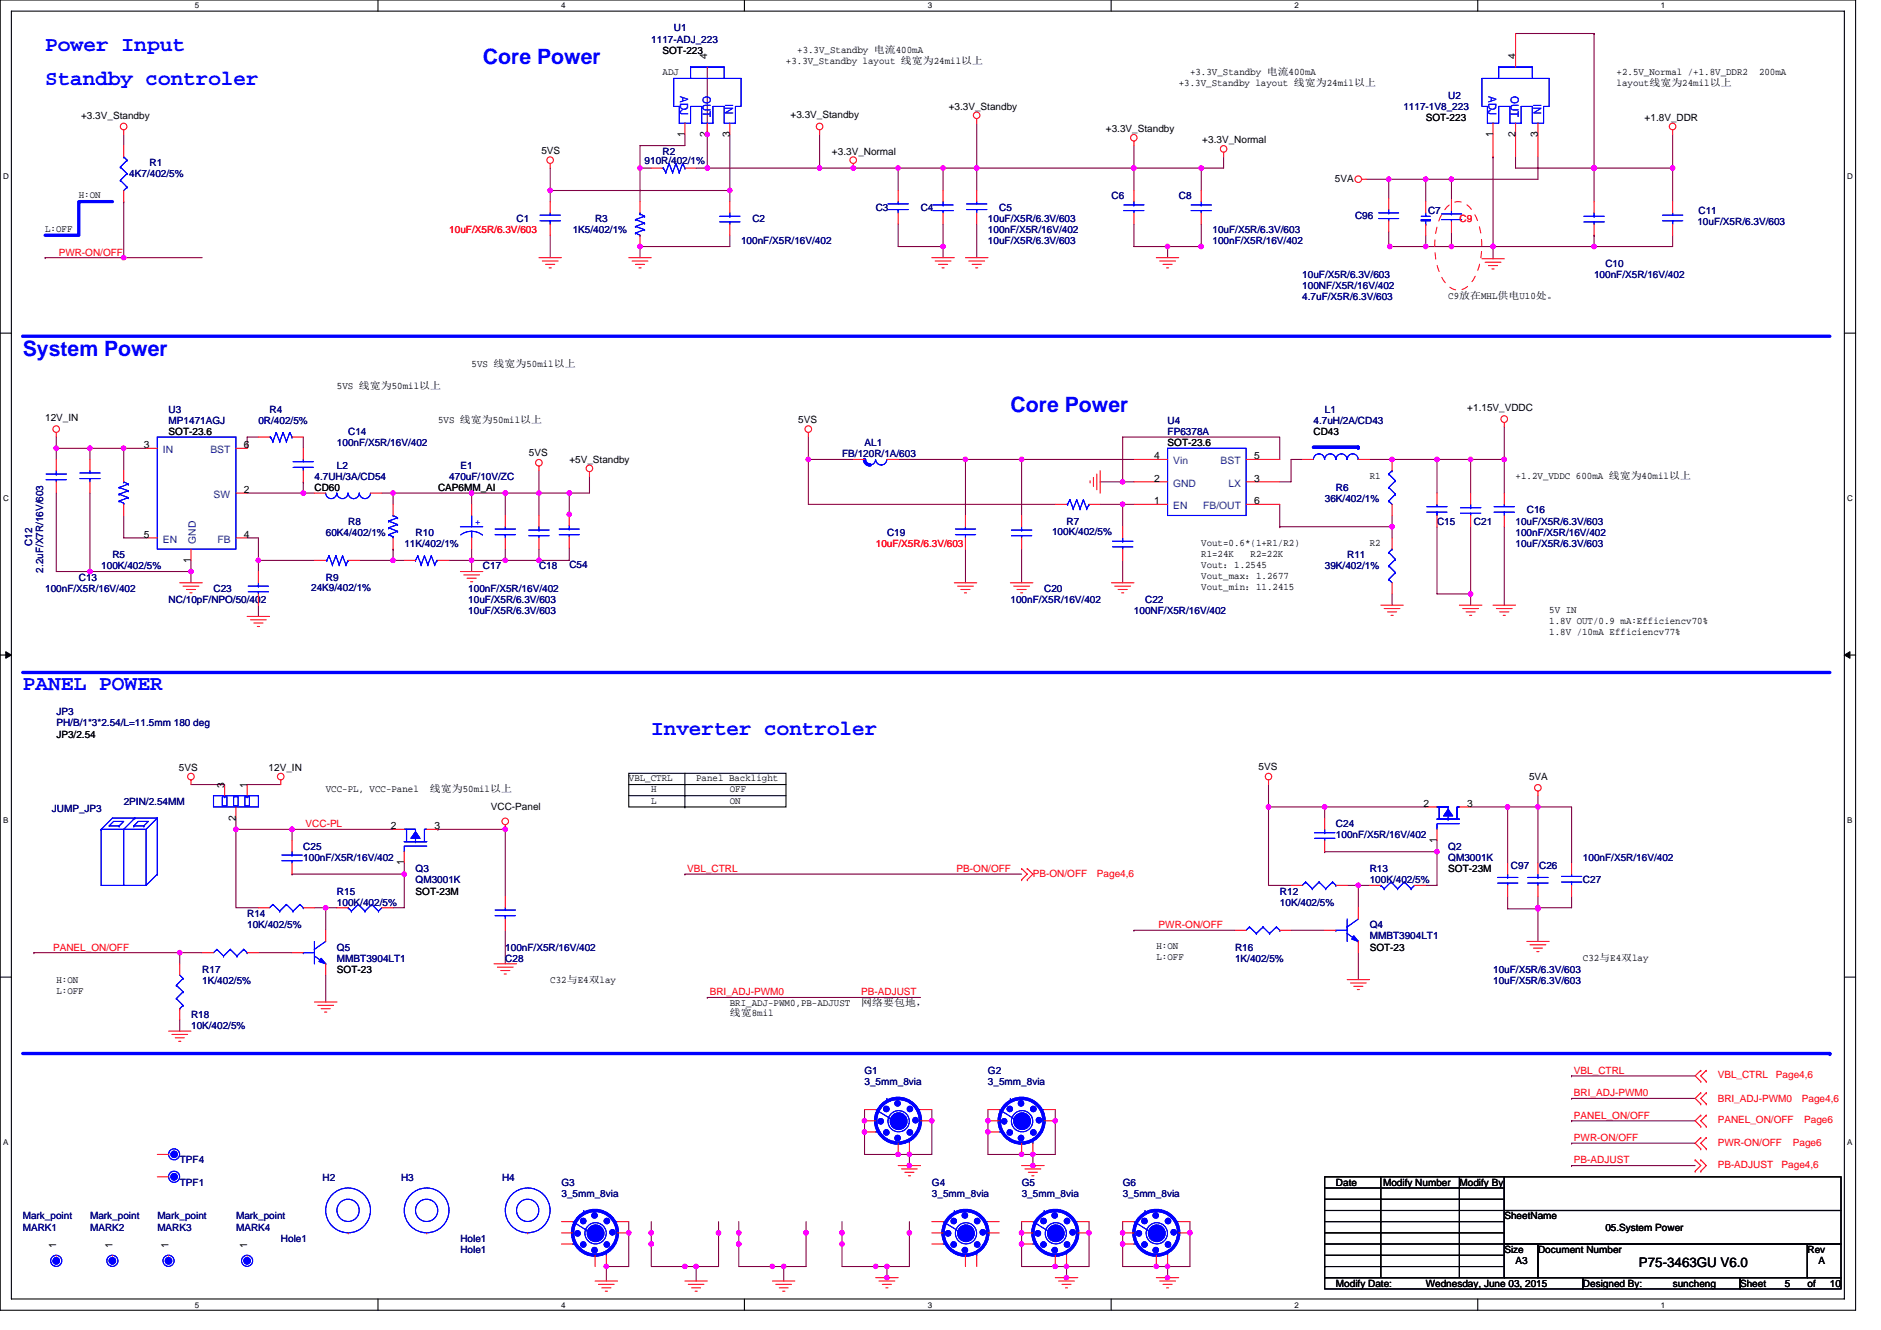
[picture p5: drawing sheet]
<svg xmlns="http://www.w3.org/2000/svg" width="297mm" height="210mm" viewBox="0 0 297 210" stroke-linecap="round" stroke-linejoin="round" font-family="sans-serif">
<defs><g id="words">
<g font-size="3.3" fill="#00f">
<text x="7.1" y="8.1">Power Input</text>
<text x="76.3" y="10.2">Core Power</text>
<text x="7.1" y="13.4">Standby controler</text>
<text x="3.6" y="56.2">System Power</text>
<text x="159.6" y="65">Core Power</text>
<text x="3.6" y="109">PANEL POWER</text>
<text x="102.8" y="116.1">Inverter controler</text>
</g>
<text font-size="2.1" x="258.8" y="200.1">P75-3463GU V6.0</text>
<g font-size="1.7" fill="#00f">
<text x="107.4" y="15.2" transform="rotate(90 107.4 15.2)">ADJ</text>
<text x="111" y="15.2" transform="rotate(90 111 15.2)">OUT</text>
<text x="114.5" y="16.4" transform="rotate(90 114.5 16.4)">IN</text>
<text x="235.1" y="15.2" transform="rotate(90 235.1 15.2)">ADJ</text>
<text x="238.6" y="15.2" transform="rotate(90 238.6 15.2)">OUT</text>
<text x="242.1" y="16.4" transform="rotate(90 242.1 16.4)">IN</text>
</g>
<g font-size="1.6" fill="#000080">
<text x="106.4" y="5">U1</text>
<text x="102.8" y="6.7">1117-ADJ_223</text>
<text x="221.6" y="17.3">1117-1V8_223</text>
<text x="228.7" y="15.6">U2</text>
<text x="20.4" y="28">4K7/402/5%</text>
<text x="23.6" y="26.2">R1</text>
<text x="101.8" y="25.8">910R/402/1%</text>
<text x="104.6" y="24.4">R2</text>
<text x="81.6" y="35">C1</text>
<text x="94" y="35">R3</text>
<text x="118.8" y="35">C2</text>
<text x="138.3" y="33.3">C3</text>
<text x="145.4" y="33.3">C4</text>
<text x="156" y="35">10uF/X5R/6.3V/603</text>
<text x="157.8" y="33.3">C5</text>
<text x="175.5" y="31.5">C6</text>
<text x="186.2" y="31.5">C8</text>
<text x="214" y="34.5">C96</text>
<text x="225.5" y="33.8">C7</text>
<text x="268.1" y="35.6">10uF/X5R/6.3V/603</text>
<text x="268.2" y="33.8">C11</text>
<text x="90.4" y="36.8">1K5/402/1%</text>
<text x="117" y="38.6">100nF/X5R/16V/402</text>
<text x="156" y="38.6">10uF/X5R/6.3V/603</text>
<text x="156" y="36.8">100nF/X5R/16V/402</text>
<text x="191.5" y="38.6">100nF/X5R/16V/402</text>
<text x="191.5" y="36.8">10uF/X5R/6.3V/603</text>
<text x="205.7" y="45.7">100NF/X5R/16V/402</text>
<text x="205.7" y="47.4">4.7uF/X5R/6.3V/603</text>
<text x="205.7" y="43.9">10uF/X5R/6.3V/603</text>
<text x="251.7" y="43.9">100nF/X5R/16V/402</text>
<text x="253.5" y="42.1">C10</text>
<text x="26.6" y="65.1">U3</text>
<text x="42.6" y="65.1">R4</text>
<text x="209.2" y="65.1">L1</text>
<text x="26.6" y="66.9">MP1471AGJ</text>
<text x="40.8" y="66.9">0R/402/5%</text>
<text x="53.2" y="70.4">100nF/X5R/16V/402</text>
<text x="55" y="68.7">C14</text>
<text x="136.5" y="70.4">AL1</text>
<text x="184.4" y="66.9">U4</text>
<text x="184.4" y="68.7">FP6378A</text>
<text x="207.4" y="66.9">4.7uH/2A/CD43</text>
<text x="49.7" y="75.7">4.7UH/3A/CD54</text>
<text x="53.2" y="74">L2</text>
<text x="70.9" y="75.7">470uF/10V/ZC</text>
<text x="72.7" y="74">E1</text>
<text x="133" y="72.2">FB/120R/1A/603</text>
<text x="211" y="77.5">R6</text>
<text x="55" y="82.8">R8</text>
<text x="168.4" y="82.8">R7</text>
<text x="209.2" y="79.3">36K/402/1%</text>
<text x="226.9" y="82.8">C15</text>
<text x="232.8" y="82.8">C21</text>
<text x="239.3" y="82.8">10uF/X5R/6.3V/603</text>
<text x="241.1" y="81">C16</text>
<text x="5.1" y="86.2" transform="rotate(-90 5.1 86.2)">C12</text>
<text x="16" y="89.9">100K/402/5%</text>
<text x="17.8" y="88.1">R5</text>
<text x="51.5" y="84.6">60K4/402/1%</text>
<text x="63.9" y="86.4">11K/402/1%</text>
<text x="65.6" y="84.6">R10</text>
<text x="76.3" y="89.9">C17</text>
<text x="85.1" y="89.9">C18</text>
<text x="89.9" y="89.7">C54</text>
<text x="140.1" y="84.6">C19</text>
<text x="166.1" y="84.4">100K/402/5%</text>
<text x="209.2" y="89.9">39K/402/1%</text>
<text x="212.7" y="88.1">R11</text>
<text x="239.3" y="86.4">10uF/X5R/6.3V/603</text>
<text x="239.3" y="84.6">100nF/X5R/16V/402</text>
<text x="6.8" y="90.4" transform="rotate(-90 6.8 90.4)">2.2uF/X7R/16V/603</text>
<text x="7.1" y="93.4">100nF/X5R/16V/402</text>
<text x="12.4" y="91.7">C13</text>
<text x="26.6" y="95.2">NC/10pF/NPO/50/402</text>
<text x="33.7" y="93.4">C23</text>
<text x="49.1" y="93.3">24K9/402/1%</text>
<text x="51.5" y="91.7">R9</text>
<text x="74" y="95.2">10uF/X5R/6.3V/603</text>
<text x="74" y="93.4">100nF/X5R/16V/402</text>
<text x="159.6" y="95.2">100nF/X5R/16V/402</text>
<text x="164.9" y="93.4">C20</text>
<text x="180.8" y="95.2">C22</text>
<text x="74" y="97">10uF/X5R/6.3V/603</text>
<text x="179.1" y="97">100NF/X5R/16V/402</text>
<text x="8.9" y="112.9">JP3</text>
<text x="8.9" y="114.7">PH/B/1*3*2.54/L=11.5mm 180 deg</text>
<text x="8.2" y="128.1">JUMP_JP3</text>
<text x="19.5" y="127.1">2PIN/2.54MM</text>
<text x="211" y="130.6">C24</text>
<text x="47.9" y="134.1">C25</text>
<text x="47.9" y="135.9">100nF/X5R/16V/402</text>
<text x="65.6" y="137.7">Q3</text>
<text x="211" y="132.4">100nF/X5R/16V/402</text>
<text x="216.3" y="137.7">R13</text>
<text x="228.7" y="134.1">Q2</text>
<text x="228.7" y="135.9">QM3001K</text>
<text x="238.6" y="137.2">C97</text>
<text x="243.1" y="137.2">C26</text>
<text x="250" y="135.9">100nF/X5R/16V/402</text>
<text x="53.2" y="141.2">R15</text>
<text x="53.2" y="143">100K/402/5%</text>
<text x="65.6" y="139.4">QM3001K</text>
<text x="202.1" y="141.2">R12</text>
<text x="202.1" y="143">10K/402/5%</text>
<text x="216.3" y="139.4">100K/402/5%</text>
<text x="250" y="139.4">C27</text>
<text x="39" y="144.8">R14</text>
<text x="39" y="146.5">10K/402/5%</text>
<text x="216.3" y="146.5">Q4</text>
<text x="216.3" y="148.3">MMBT3904LT1</text>
<text x="31.9" y="153.6">R17</text>
<text x="31.9" y="155.4">1K/402/5%</text>
<text x="53.2" y="150.1">Q5</text>
<text x="53.2" y="151.8">MMBT3904LT1</text>
<text x="79.8" y="151.8">C28</text>
<text x="79.8" y="150.1">100nF/X5R/16V/402</text>
<text x="195" y="150.1">R16</text>
<text x="195" y="151.8">1K/402/5%</text>
<text x="235.8" y="153.6">10uF/X5R/6.3V/603</text>
<text x="235.8" y="155.4">10uF/X5R/6.3V/603</text>
<text x="30.2" y="160.7">R18</text>
<text x="30.2" y="162.5">10K/402/5%</text>
<text x="136.5" y="169.5">G1</text>
<text x="136.5" y="171.3">3_5mm_8via</text>
<text x="156" y="169.5">G2</text>
<text x="156" y="171.3">3_5mm_8via</text>
<text x="28.4" y="183.7">TPF4</text>
<text x="28.4" y="187.2">TPF1</text>
<text x="50.9" y="186.5">H2</text>
<text x="63.3" y="186.5">H3</text>
<text x="79.3" y="186.5">H4</text>
<text x="88.7" y="187.2">G3</text>
<text x="88.7" y="189">3_5mm_8via</text>
<text x="147.2" y="187.2">G4</text>
<text x="147.2" y="189">3_5mm_8via</text>
<text x="161.4" y="187.2">G5</text>
<text x="161.4" y="189">3_5mm_8via</text>
<text x="177.3" y="187.2">G6</text>
<text x="177.3" y="189">3_5mm_8via</text>
<text x="3.6" y="194.3">MARK1</text>
<text x="3.6" y="192.5">Mark_point</text>
<text x="14.2" y="194.3">MARK2</text>
<text x="14.2" y="192.5">Mark_point</text>
<text x="24.8" y="194.3">MARK3</text>
<text x="24.8" y="192.5">Mark_point</text>
<text x="37.3" y="194.3">MARK4</text>
<text x="37.3" y="192.5">Mark_point</text>
<text x="44.4" y="196.1">Hole1</text>
<text x="72.7" y="196.1">Hole1</text>
<text x="72.7" y="197.8">Hole1</text>
</g>
<g font-size="1.6">
<text x="104.6" y="8.5">SOT-223</text>
<text x="104.6" y="11.9">ADJ</text>
<text x="111.7" y="9.4" transform="rotate(-90 111.7 9.4)">4</text>
<text x="124.1" y="10.1">+3.3V_Standby layout 线宽为24mil以上</text>
<text x="125.9" y="8.3">+3.3V_Standby 电流400mA</text>
<text x="187.9" y="11.9">+3.3V_Standby 电流400mA</text>
<text x="239.3" y="9.4" transform="rotate(-90 239.3 9.4)">4</text>
<text x="255.3" y="11.9">+2.5V_Normal /+1.8V_DDR2</text>
<text x="277.8" y="11.9">200mA</text>
<text x="149.8" y="17.3">+3.3V_Standby</text>
<text x="186.2" y="13.6">+3.3V_Standby layout 线宽为24mil以上</text>
<text x="255.3" y="13.5">layout线宽为24mil以上</text>
<text x="12.8" y="18.8">+3.3V_Standby</text>
<text x="108.2" y="21.6" transform="rotate(-90 108.2 21.6)">1</text>
<text x="111.7" y="21.6" transform="rotate(-90 111.7 21.6)">2</text>
<text x="115.2" y="21.6" transform="rotate(-90 115.2 21.6)">3</text>
<text x="124.8" y="18.6">+3.3V_Standby</text>
<text x="174.6" y="20.9">+3.3V_Standby</text>
<text x="189.9" y="22.6">+3.3V_Normal</text>
<text x="225.1" y="19.1">SOT-223</text>
<text x="235.8" y="21.6" transform="rotate(-90 235.8 21.6)">1</text>
<text x="239.3" y="21.6" transform="rotate(-90 239.3 21.6)">2</text>
<text x="242.9" y="21.6" transform="rotate(-90 242.9 21.6)">3</text>
<text x="259.7" y="19.1">+1.8V_DDR</text>
<text x="85.5" y="24.3">5VS</text>
<text x="131.4" y="24.4">+3.3V_Normal</text>
<text x="210.8" y="28.7">5VA</text>
<text x="12.4" y="31.3">H:ON</text>
<text x="7.1" y="36.6">L:OFF</text>
<text x="228.7" y="47.3">C9放在MHL供电U10处。</text>
<text x="74.5" y="57.9">5VS 线宽为50mil以上</text>
<text x="53.2" y="61.4">5VS 线宽为50mil以上</text>
<text x="231.7" y="65">+1.15V_VDDC</text>
<text x="7.1" y="66.5">12V_IN</text>
<text x="22.7" y="70.8">3</text>
<text x="26.6" y="68.7">SOT-23.6</text>
<text x="38.5" y="70.8">6</text>
<text x="69.2" y="66.7">5VS 线宽为50mil以上</text>
<text x="126.1" y="66.7">5VS</text>
<text x="184.4" y="70.4">SOT-23.6</text>
<text x="207.4" y="68.7">CD43</text>
<text x="38.5" y="77.9">2</text>
<text x="49.7" y="77.5">CD60</text>
<text x="69.2" y="77.5">CAP6MM_AI</text>
<text x="83.5" y="72">5VS</text>
<text x="89.9" y="73.1">+5V_Standby</text>
<text x="182.3" y="76.1">2</text>
<text x="182.3" y="72.5">4</text>
<text x="198" y="76.1">3</text>
<text x="198" y="72.5">5</text>
<text x="216.3" y="75.6">R1</text>
<text x="239.3" y="75.6">+1.2V_VDDC 600mA 线宽为40mil以上</text>
<text x="182.3" y="79.6">1</text>
<text x="198" y="79.6">6</text>
<text x="22.7" y="84.9">5</text>
<text x="30.2" y="88.9" transform="rotate(-90 30.2 88.9)">1</text>
<text x="38.5" y="84.9">4</text>
<text x="189.7" y="89.7">Vout：1.2545</text>
<text x="189.7" y="86.2">Vout=0.6*(1+R1/R2)</text>
<text x="189.7" y="87.9">R1=24K</text>
<text x="197.5" y="87.9">R2=22K</text>
<text x="216.3" y="86.2">R2</text>
<text x="189.7" y="91.4">Vout_max：1.2677</text>
<text x="189.7" y="93.1">Vout_min：11.2415</text>
<text x="244.7" y="96.8">5V IN</text>
<text x="244.7" y="98.5">1.8V OUT/0.9 mA:Efficiencv70%</text>
<text x="244.7" y="100.2">1.8V /10mA Efficiencv77%</text>
<text x="8.9" y="116.4">JP3/2.54</text>
<text x="28.2" y="121.8">5VS</text>
<text x="35.5" y="124.4" transform="rotate(-90 35.5 124.4)">3</text>
<text x="39" y="124.4" transform="rotate(-90 39 124.4)">1</text>
<text x="42.4" y="121.8">12V_IN</text>
<text x="51.5" y="125.1">VCC-PL, VCC-Panel</text>
<text x="67.9" y="125.1">线宽为50mil以上</text>
<text x="99.3" y="123.4">VBL_CTRL</text>
<text x="102.8" y="125.1">H</text>
<text x="109.9" y="123.4">Panel Backlight</text>
<text x="115.2" y="125.1">OFF</text>
<text x="198.7" y="121.6">5VS</text>
<text x="241.5" y="123.2">5VA</text>
<text x="37.2" y="129.6" transform="rotate(-90 37.2 129.6)">2</text>
<text x="61.7" y="130.9">2</text>
<text x="68.6" y="130.9">3</text>
<text x="77.5" y="128">VCC-Panel</text>
<text x="102.8" y="126.9">L</text>
<text x="115.2" y="126.9">ON</text>
<text x="224.8" y="127.4">2</text>
<text x="231.7" y="127.4">3</text>
<text x="63.8" y="136.6" transform="rotate(-90 63.8 136.6)">1</text>
<text x="226.9" y="133.1" transform="rotate(-90 226.9 133.1)">1</text>
<text x="228.7" y="137.7">SOT-23M</text>
<text x="65.6" y="141.2">SOT-23M</text>
<text x="182.6" y="149.9">H:ON</text>
<text x="8.9" y="155.2">H:ON</text>
<text x="53.2" y="153.6">SOT-23</text>
<text x="86.9" y="155.2">C32与E4双lay</text>
<text x="182.6" y="151.6">L:OFF</text>
<text x="216.3" y="150.1">SOT-23</text>
<text x="250" y="151.7">C32与E4双lay</text>
<text x="8.9" y="156.9">L:OFF</text>
<text x="115.2" y="160.4">线宽8mil</text>
<text x="115.2" y="158.7">BRI_ADJ-PWM0,PB-ADJUST</text>
<text x="136" y="158.7">网络要包地，</text>
<text x="211" y="187.2">Date</text>
<text x="218.4" y="187.2">Modify Number</text>
<text x="230.5" y="187.2">Modify By</text>
<text x="8.9" y="197" transform="rotate(-90 8.9 197)">1</text>
<text x="17.8" y="197" transform="rotate(-90 17.8 197)">1</text>
<text x="26.6" y="197" transform="rotate(-90 26.6 197)">1</text>
<text x="39" y="197" transform="rotate(-90 39 197)">1</text>
<text x="237.6" y="197.8">Size</text>
<text x="237.6" y="192.5">SheetName</text>
<text x="242.9" y="197.8">Document Number</text>
<text x="253.5" y="194.3">05.System Power</text>
<text x="285.4" y="197.8">Rev</text>
<text x="211" y="203.2">Modify Date:</text>
<text x="225.1" y="203.2">Wednesday, June 03, 2015</text>
<text x="239.3" y="199.6">A3</text>
<text x="250" y="203.2">Designed By:</text>
<text x="264.2" y="203.2">suncheng</text>
<text x="274.8" y="203.2">Sheet</text>
<text x="281.9" y="203.2">5</text>
<text x="285.4" y="203.2">of</text>
<text x="287.2" y="199.6">A</text>
<text x="289" y="203.2">10</text>
</g>
<g font-size="1.6" fill="#f00">
<text x="230.5" y="35">C9</text>
<text x="9.3" y="40.3">PWR-ON/OFF</text>
<text x="70.9" y="36.8">10uF/X5R/6.3V/603</text>
<text x="138.3" y="86.4">10uF/X5R/6.3V/603</text>
<text x="48.3" y="130.6">VCC-PL</text>
<text x="108.5" y="137.7">VBL_CTRL</text>
<text x="151.1" y="137.7">PB-ON/OFF</text>
<text x="163.1" y="138.4">PB-ON/OFF</text>
<text x="173.2" y="138.4">Page4,6</text>
<text x="183" y="146.5">PWR-ON/OFF</text>
<text x="8.4" y="150.1">PANEL_ON/OFF</text>
<text x="112.1" y="157.1">BRI_ADJ-PWM0</text>
<text x="136" y="157.1">PB-ADJUST</text>
<text x="248.6" y="169.5">VBL_CTRL</text>
<text x="248.6" y="173.1">BRI_ADJ-PWM0</text>
<text x="271.2" y="170.2">VBL_CTRL</text>
<text x="271.2" y="173.9">BRI_ADJ-PWM0</text>
<text x="280.5" y="170.2">Page4,6</text>
<text x="284.5" y="173.9">Page4,6</text>
<text x="248.6" y="176.6">PANEL_ON/OFF</text>
<text x="271.2" y="177.3">PANEL_ON/OFF</text>
<text x="284.9" y="177.3">Page6</text>
<text x="248.6" y="180.1">PWR-ON/OFF</text>
<text x="248.6" y="183.7">PB-ADJUST</text>
<text x="271.2" y="180.9">PWR-ON/OFF</text>
<text x="271.2" y="184.4">PB-ADJUST</text>
<text x="281.3" y="184.4">Page4,6</text>
<text x="283.1" y="180.9">Page6</text>
</g>
<g font-size="1.6" fill="#004080">
<text x="25.7" y="71.5">IN</text>
<text x="33.2" y="71.5">BST</text>
<text x="185.3" y="76.8">GND</text>
<text x="185.3" y="73.3">Vin</text>
<text x="192.8" y="73.3">BST</text>
<text x="194" y="76.8">LX</text>
<text x="33.7" y="78.6">SW</text>
<text x="185.3" y="80.3">EN</text>
<text x="190" y="80.3">FB/OUT</text>
<text x="25.7" y="85.7">EN</text>
<text x="30.9" y="85.8" transform="rotate(-90 30.9 85.8)">GND</text>
<text x="34.3" y="85.7">FB</text>
</g>
<text font-size="1.6" fill="#00f" x="75" y="82.8">+</text>
<g font-size="1.3">
<text x="30.8" y="1.3">5</text>
<text x="88.6" y="1.3">4</text>
<text x="146.5" y="1.3">3</text>
<text x="204.4" y="1.3">2</text>
<text x="262.3" y="1.3">1</text>
<text x=".5" y="28.3">D</text>
<text x="291.7" y="28.3">D</text>
<text x=".5" y="79.2">C</text>
<text x="291.7" y="79.2">C</text>
<text x=".5" y="130">B</text>
<text x="291.7" y="130">B</text>
<text x=".5" y="180.8">A</text>
<text x="291.7" y="180.8">A</text>
<text x="30.8" y="206.4">5</text>
<text x="88.6" y="206.4">4</text>
<text x="146.5" y="206.4">3</text>
<text x="204.4" y="206.4">2</text>
<text x="262.3" y="206.4">1</text>
</g>
</g></defs>
<path d="M0 0h293v206.9h-293zM1.8 1.8h289.5v203.3h-289.5z" fill="none" stroke="#000" stroke-width=".17"/>
<g fill="#fff">
<path d="M30.8 .2h.7v1.4h-.7z"/>
<path d="M30.8 205.3h.7v1.4h-.7z"/>
</g>
<path d="M59.7 0v1.8M59.7 205.1v1.8" fill="none" stroke="#000" stroke-width=".17"/>
<g fill="#fff">
<path d="M88.6 .2h.7v1.4h-.7z"/>
<path d="M88.6 205.3h.7v1.4h-.7z"/>
</g>
<path d="M117.6 0v1.8M117.6 205.1v1.8" fill="none" stroke="#000" stroke-width=".17"/>
<g fill="#fff">
<path d="M146.5 .2h.7v1.4h-.7z"/>
<path d="M146.5 205.3h.7v1.4h-.7z"/>
</g>
<path d="M175.5 0v1.8M175.5 205.1v1.8" fill="none" stroke="#000" stroke-width=".17"/>
<g fill="#fff">
<path d="M204.4 .2h.7v1.4h-.7z"/>
<path d="M204.4 205.3h.7v1.4h-.7z"/>
</g>
<path d="M233.4 0v1.8M233.4 205.1v1.8" fill="none" stroke="#000" stroke-width=".17"/>
<g fill="#fff">
<path d="M262.3 .2h.7v1.4h-.7z"/>
<path d="M262.3 205.3h.7v1.4h-.7z"/>
<path d="M.5 27.2h.9v1.4h-.9z"/>
<path d="M291.7 27.2h.9v1.4h-.9z"/>
<path d="M.5 78h.9v1.4h-.9z"/>
<path d="M291.7 78h.9v1.4h-.9z"/>
</g>
<path d="M0 52.6h1.8M291.3 52.6h1.7" fill="none" stroke="#000" stroke-width=".17"/>
<g fill="#fff">
<path d="M.5 128.8h.8v1.5h-.8z"/>
<path d="M291.7 128.8h.9v1.5h-.9z"/>
</g>
<path d="M0 103.4h1.8M291.3 103.4h1.7" fill="none" stroke="#000" stroke-width=".17"/>
<path d="M.9 102.9l.9 .5-.9 .5zM291.3 103.4l.8-.5v1z" fill="#000" stroke="#000" stroke-width=".16"/>
<g fill="#fff">
<path d="M.5 179.7h.8v1.4h-.8z"/>
<path d="M291.7 179.7h.9v1.4h-.9z"/>
</g>
<g fill="none" stroke="#000" stroke-width=".17">
<path d="M99.3 122.1h24.8v5.3h-24.8zM99.3 123.9h24.8M99.3 125.6h24.8M108.2 127.4h.1M108.2 122.1v5.3M0 154.3h1.8M291.3 154.3h1.7M209.2 185.8h28.3v15.9h-28.3zM209.2 187.6h28.3M209.2 189.3h28.3M209.2 191.1h28.3M209.2 192.9h28.3"/>
<path d="M209.2 194.6h28.3M209.2 196.4h28.3M209.2 198.2h28.3M209.2 200h.1M209.2 200h28.3M218.1 185.8v15.9M230.5 185.8v15.9M237.6 185.8h53.1v5.3h-53.1zM237.6 191.1h53.1v5.3h-53.1zM237.6 196.4h5.3v5.3h-5.3zM242.9 196.4h42.5v5.3h-42.5zM285.4 196.4h5.3v5.3h-5.3z"/>
<path d="M209.2 201.7h40.8v1.8h-40.8zM250 201.7h24.8v1.8h-24.8zM274.8 201.7h15.9v1.8h-15.9z"/>
</g>
<g fill="none" stroke="#800040" stroke-width=".17">
<path d="M111.7 10.6v10.6M154.2 19.5v7M239.3 5.3h12.4M251.7 5.3h.1M251.7 5.3v21.2M19.5 21.2v1.8M19.5 31.8h.1M19.5 31.8v8.9M86.9 30.1h.1M86.9 26.5v3.6M86.9 37.1v3.6M86.9 30.1v1.7"/>
<path d="M86.9 30.1h28.3M101.1 38.9v1.8M101.1 38.9h.1M101.1 26.5h.1M101.1 26.5h1.7M101.1 26.5v5.3M108.2 21.2v1.8h-7.1v3.5M109.9 26.5h1.8M111.7 26.5h.1M111.7 21.2h.1M111.7 26.5h30.1M111.7 21.2v5.3"/>
<path d="M115.2 30.1h.1M115.2 37.1v1.8h-14.1M115.2 21.2v8.9M115.2 30.1v1.7M129.4 21.2v5.3M129.4 26.5h.1M141.8 26.5v3.6M141.8 35.4v3.5h7.1M141.8 26.5h.1M141.8 26.5h12.4M148.9 38.9h.1M148.9 35.4v3.5"/>
<path d="M148.9 26.5v3.6M148.9 26.5h.1M148.9 38.9v1.8M154.2 26.5h.1M154.2 35.4v5.3M154.2 26.5v3.6M179.1 26.5h.1M179.1 35.4v3.5h5.3M179.1 23v3.5h-24.9M179.1 26.5v3.6M184.4 38.9v1.8M184.4 38.9h.1"/>
<path d="M189.7 26.5v3.6M189.7 35.4v3.5h-5.3M189.7 26.5h.1M193.2 24.8v1.7h-14.1M215.7 28.3h3.6v3M219.3 28.3h5.8v3.5M219.3 28.3h.1M219.3 36.6v2.3h.2M219.5 38.9h.1M219.5 38.9h16.3M225.1 37.1v1.8M225.1 28.3h4.1v3.2"/>
<path d="M225.1 28.3h.1M225.1 38.9h.1M229.2 28.3h.1M229.2 36.8v2.1M229.2 38.9h.1M235.8 38.9h.1M235.8 24.8h.1M235.8 38.9h15.9M235.8 24.8v16.1M239.3 24.8v1.7h12.4M242.9 24.8v3.5h-13.7M251.7 37.1v1.8h12.4v-1.8"/>
<path d="M251.7 37.1h.1M251.7 26.5v5.3M251.7 26.5h.1M251.7 26.5h12.4M264.1 21.2v5.3M264.1 26.5h.1M264.1 26.5v5.3M7.1 40.7h.1M7.1 40.7h12.4M19.5 40.7h12.4M8.9 70.8v1.7M8.9 77.9v12.3h5.3"/>
<path d="M8.9 70.8h.1M8.9 69v1.8M8.9 70.8h5.3M14.2 70.8h5.3M14.2 70.8h.1M14.2 77.9v12.3M14.2 70.8v1.7M19.5 70.8h3.6M19.5 70.8h.1M19.5 70.8v3.5M39 77.9h8.9M40.8 69h-1.8v1.8"/>
<path d="M47.9 76.1h.1M47.9 77.9h1.8M47.9 69v1.8M47.9 76.1v1.8M60.3 77.9h1.8M62.1 77.9v1.7M62.1 77.9h12.4v1.7M62.1 77.9h.1M74.5 77.9h5.3M79.8 77.9h5.3M79.8 77.9h.1M79.8 77.9v3.5"/>
<path d="M85.1 74.3v3.6M85.1 77.9h.1M85.1 77.9h4.8M85.1 77.9v3.5M89.9 77.9h.1M89.9 77.9v3.5M93.1 75.2v2.7h-3.2M93.1 75.2h.1M127.7 72.5v7.1h38.9M127.7 69v3.5h7M127.7 72.5h.1M141.8 72.5h10.7"/>
<path d="M152.5 72.5h8.8v8.9M152.5 72.5h.1M152.5 72.5v8.9M161.3 72.5h.1M161.3 72.5h17.8M173.7 79.6h3.6M173.7 76.1h3.6M177.3 79.6h.1M177.3 76.1h.1M177.3 79.6h1.8M177.3 79.6v3.6M177.3 76.1h1.8"/>
<path d="M202.1 79.6v3.6M202.1 72.5v-3.5h-24.8v7.1M205.7 72.5h-1.8v3.6h-1.8M216.3 72.5h3.5M219.8 72.5h7.1v5.4M219.8 72.5h.1M226.9 72.5h5.3v5.4M226.9 72.5h.1M232.2 72.5h5.3M237.5 72.5h.1M237.5 67.4v5.1M237.5 72.5v5.4"/>
<path d="M14.2 90.2h.1M14.2 90.2h16M19.5 81.4v3.5h3.6M30.2 90.2v1.8M30.2 88.5v1.7M39 84.9h1.8v3.6M40.8 95.5v1.8M40.8 88.5v1.7M40.8 88.5h.1M40.8 88.5h8.9M56.7 88.5h5.4M62.1 86.7h.1"/>
<path d="M62.1 88.5h1.7M62.1 86.7v1.8M70.9 88.5h3.6M74.5 88.5h.1M74.5 88.5v1.7M74.5 86.7v1.8M74.5 88.5h5.3M79.8 88.5h5.3M79.8 86.7v1.8M85.1 86.7v1.8M85.1 88.5h.1M89.9 81.2h.1"/>
<path d="M89.9 86.5v2h-4.8M152.5 86.7v5.3M161.3 86.7v5.3M177.3 88.5v3.5M202.1 83.2h.1M202.1 83.2h17.7M219.8 81.4v1.8M219.8 83.2v1.7M219.8 93.8v1.7M226.9 83.2v10.6h5.3M232.2 93.8h.1M232.2 83.2v10.6"/>
<path d="M232.2 93.8v1.7M237.5 83.2v12.3M30.2 123.9h5.3M37.3 130.9h8.8v1.8M37.3 130.9h.1M37.3 130.9v12.4h3.5M37.3 129.2v1.7M39 123.9h5.3M46.1 138h.1M46.1 130.9h.1M46.1 138h17.7M46.1 130.9h16"/>
<path d="M63.8 136.2v1.8M63.8 138v5.3h-1.7M69.1 130.9h10.7v10.7M69.1 130.9h.1M108.2 138h.1M108.2 138h53.1M200.3 123.9v3.5M200.3 127.4v12.4h3.6M200.3 127.4h8.9v1.8M200.3 127.4h.1M209.2 134.5h.1M209.2 127.4h15.9"/>
<path d="M209.2 134.5h17.7M212.7 139.8h1.8M214.5 139.8h1.8M214.5 139.8h.1M214.5 139.8v3.5M226.9 134.5v5.3h-1.8M226.9 132.7v1.8M232.2 127.4h5.9M238.1 127.4h4.8M238.1 127.4h.1M238.1 127.4v8.8M242.9 127.4h.1"/>
<path d="M242.9 127.4h5.3v8.8M242.9 125.6v1.8M242.9 127.4v8.8M5.4 150.4h23v1.8M5.4 150.4h.1M28.4 150.4h.1M28.4 150.4h3.5M40.8 150.4h5.3M49.7 143.3h1.7M51.4 153.9v4.3M51.4 143.3h1.8M51.4 143.3h.1"/>
<path d="M51.4 143.3v3.6M79.8 146.9v5.3M111.7 157.5h.1M111.7 157.5h33.7M179.1 146.9h.1M179.1 146.9h15.9M203.9 146.9h5.3M214.5 150.4v4.3M238.1 141.6v1.9h4.8M242.9 143.5h.1M242.9 141.6v1.7M242.9 143.3h.1"/>
<path d="M242.9 143.3v5.3M248.2 141.6v1.7h-5.3M28.4 161v1.8M136.5 177h.1M136.5 178.7h.1M136.5 177v5.3h5.3M136.5 175.2v1.8M147.1 175.2v1.8M147.1 177h.1M147.1 177v5.3h-5.3M156 177h.1M156 178.7h.1"/>
<path d="M156 177v5.3h5.3M156 175.2v1.8M166.6 175.2v1.8M166.6 177h.1M166.6 177v5.3h-5.3M248.2 169.9h.1M248.2 173.4h.1M248.2 177h.1M248.2 169.9h19.5M248.2 173.4h19.5M248.2 177h19.5M95.8 200v2.2"/>
<path d="M95.8 200h.1M99.3 192.9v1.7M99.3 194.6h.1M99.3 194.6v5.4h-3.5M102.8 192.9v1.7M102.8 196.4v3.6h5.4M102.8 196.4h.1M102.8 194.6h.1M102.8 194.6v1.8M108.2 200h.1M109.9 200v2.2M109.9 200h.1"/>
<path d="M113.5 192.9v1.7M113.5 194.6h.1M113.5 194.6v5.4h-5.3M116.7 196.4h.1M116.7 194.6h.1M116.7 192.9v1.7M116.7 194.6v5.4h5.3M122 200h.1M123.8 200v2.2M123.8 200h.1M127.3 192.9v1.7M127.3 194.6h.1"/>
<path d="M127.3 194.6v5.4h-5.3M133 194.6h.1M133 196.4h.1M133 194.6v5.4h5.3M133 192.9v1.7M138.3 200h.1M140.1 200v1.7M140.1 200h.1M141.8 182.3h.1M143.6 184h.1M143.6 182.3h.1M143.6 182.3v1.7"/>
<path d="M143.6 192.9v1.7M143.6 194.6h.1M143.6 194.6v5.4h-5.3M143.6 184v.2M161.3 194.6h.1M161.3 196.4h.1M161.3 194.6v5.4h5.3M161.3 192.9v1.7M161.3 182.3h.1M163.1 182.3v1.7M163.1 184h.1M163.1 182.3h.1"/>
<path d="M163.1 184v.2M166.6 200h.1M168.4 200v1.7M168.4 200h.1M172 192.9v1.7M172 194.6h.1M172 194.6v5.4h-5.4M177.3 194.6h.1M177.3 196.4h.1M177.3 194.6v5.4h5.3M177.3 192.9v1.7M182.6 200h.1"/>
<path d="M184.4 200v1.7M184.4 200h.1M187.9 192.9v1.7M187.9 194.6h.1M187.9 194.6v5.4h-5.3M248.2 180.5h.1M248.2 184h.1M248.2 180.5h19.5M248.2 184h19.5M140.1 201.7h.1M140.1 201.7v.2M168.4 201.7h.1"/>
<path d="M168.4 201.7v.2M184.4 201.7h.1M184.4 201.7v.2"/>
</g>
<g fill="#f0f" stroke="#f0f" stroke-width=".17">
<circle cx="264.1" cy="26.5" r=".35"/>
<circle cx="251.7" cy="38.9" r=".35"/>
<circle cx="235.8" cy="38.9" r=".35"/>
<circle cx="251.7" cy="26.5" r=".35"/>
<circle cx="46.1" cy="130.9" r=".35"/>
<circle cx="37.2" cy="130.9" r=".35"/>
<circle cx="63.8" cy="138" r=".34"/>
<circle cx="28.4" cy="150.4" r=".35"/>
<circle cx="51.4" cy="143.3" r=".35"/>
<circle cx="19.5" cy="40.7" r=".35"/>
<circle cx="113.5" cy="194.6" r=".35"/>
<circle cx="108.2" cy="199.9" r=".35"/>
<circle cx="102.8" cy="196.4" r=".35"/>
<circle cx="109.9" cy="199.9" r=".35"/>
<circle cx="102.8" cy="194.6" r=".35"/>
<circle cx="229.2" cy="28.3" r=".35"/>
<circle cx="99.3" cy="194.6" r=".35"/>
<circle cx="95.7" cy="199.9" r=".35"/>
<circle cx="177.3" cy="79.6" r=".35"/>
<circle cx="152.5" cy="72.5" r=".35"/>
<circle cx="237.5" cy="72.5" r=".35"/>
<circle cx="232.2" cy="93.8" r=".35"/>
<circle cx="177.3" cy="76.1" r=".35"/>
<circle cx="219.8" cy="83.2" r=".35"/>
<circle cx="161.3" cy="72.5" r=".35"/>
<circle cx="219.3" cy="28.3" r=".35"/>
<circle cx="179" cy="26.5" r=".34"/>
<circle cx="79.8" cy="130.9" r=".35"/>
<circle cx="232.2" cy="72.5" r=".35"/>
<circle cx="226.9" cy="72.5" r=".35"/>
<circle cx="219.8" cy="72.5" r=".35"/>
<circle cx="225.1" cy="28.3" r=".35"/>
<circle cx="229.2" cy="38.9" r=".35"/>
<circle cx="225.1" cy="38.9" r=".35"/>
<circle cx="143.6" cy="184" r=".35"/>
<circle cx="136.5" cy="176.9" r=".35"/>
<circle cx="143.6" cy="182.2" r=".35"/>
<circle cx="136.5" cy="178.7" r=".35"/>
<circle cx="141.8" cy="182.2" r=".35"/>
<circle cx="147.1" cy="176.9" r=".35"/>
<circle cx="116.7" cy="196.4" r=".35"/>
<circle cx="123.8" cy="199.9" r=".35"/>
<circle cx="116.7" cy="194.6" r=".35"/>
<circle cx="127.3" cy="194.6" r=".35"/>
<circle cx="122" cy="199.9" r=".35"/>
<circle cx="85.1" cy="77.8" r=".35"/>
<circle cx="47.9" cy="77.8" r=".35"/>
<circle cx="62.1" cy="88.5" r=".34"/>
<circle cx="40.8" cy="88.5" r=".35"/>
<circle cx="74.5" cy="77.8" r=".35"/>
<circle cx="62.1" cy="77.8" r=".35"/>
<circle cx="79.8" cy="77.8" r=".35"/>
<circle cx="19.5" cy="70.8" r=".35"/>
<circle cx="79.8" cy="88.5" r=".35"/>
<circle cx="74.5" cy="88.5" r=".35"/>
<circle cx="14.2" cy="70.8" r=".34"/>
<circle cx="8.9" cy="70.8" r=".35"/>
<circle cx="30.2" cy="90.2" r=".35"/>
<circle cx="14.2" cy="90.2" r=".34"/>
<circle cx="154.2" cy="26.5" r=".35"/>
<circle cx="148.9" cy="38.9" r=".35"/>
<circle cx="148.9" cy="26.5" r=".35"/>
<circle cx="226.9" cy="134.5" r=".35"/>
<circle cx="242.9" cy="127.4" r=".35"/>
<circle cx="242.9" cy="143.5" r=".34"/>
<circle cx="214.5" cy="139.8" r=".35"/>
<circle cx="209.2" cy="127.4" r=".35"/>
<circle cx="200.3" cy="127.4" r=".35"/>
<circle cx="140" cy="201.7" r=".35"/>
<circle cx="133" cy="194.6" r=".35"/>
<circle cx="140.1" cy="199.9" r=".34"/>
<circle cx="133" cy="196.4" r=".35"/>
<circle cx="138.3" cy="199.9" r=".34"/>
<circle cx="143.6" cy="194.6" r=".35"/>
<circle cx="168.4" cy="201.7" r=".35"/>
<circle cx="161.3" cy="194.6" r=".35"/>
<circle cx="168.4" cy="199.9" r=".34"/>
<circle cx="161.3" cy="196.4" r=".35"/>
<circle cx="166.6" cy="199.9" r=".34"/>
<circle cx="172" cy="194.6" r=".35"/>
<circle cx="184.4" cy="201.7" r=".35"/>
<circle cx="177.3" cy="194.6" r=".35"/>
<circle cx="184.4" cy="199.9" r=".35"/>
<circle cx="177.3" cy="196.4" r=".35"/>
<circle cx="182.6" cy="199.9" r=".34"/>
<circle cx="187.9" cy="194.6" r=".35"/>
<circle cx="163.1" cy="184" r=".35"/>
<circle cx="156" cy="176.9" r=".35"/>
<circle cx="163.1" cy="182.2" r=".35"/>
<circle cx="156" cy="178.7" r=".35"/>
<circle cx="161.3" cy="182.2" r=".34"/>
<circle cx="166.6" cy="176.9" r=".35"/>
<circle cx="129.4" cy="26.5" r=".35"/>
<circle cx="111.7" cy="26.5" r=".35"/>
<circle cx="101.1" cy="38.9" r=".35"/>
<circle cx="86.9" cy="30.1" r=".35"/>
<circle cx="101.1" cy="26.5" r=".35"/>
<circle cx="111.7" cy="21.2" r=".35"/>
<circle cx="115.2" cy="30.1" r=".35"/>
<circle cx="134.7" cy="26.5" r=".35"/>
<circle cx="141.8" cy="26.5" r=".35"/>
<circle cx="127.6" cy="72.5" r=".35"/>
<circle cx="189.7" cy="38.9" r=".35"/>
<circle cx="184.4" cy="38.9" r=".35"/>
<circle cx="189.7" cy="26.5" r=".35"/>
<circle cx="89.9" cy="81.2" r=".34"/>
<circle cx="89.9" cy="77.8" r=".35"/>
<circle cx="85.1" cy="88.5" r=".35"/>
<circle cx="219.5" cy="38.9" r=".35"/>
<circle cx="238.1" cy="127.4" r=".35"/>
<circle cx="242.9" cy="143.3" r=".35"/>
</g>
<g fill="none" stroke="#f00" stroke-width=".17">
<path d="M108.2 19.5v1.7M111.7 10.6h.1M111.7 19.5v1.7M115.2 19.5v1.7M154.2 18.7v.8M235.8 19.5v5.3M239.3 5.3v5.3M239.3 19.5v5.3M242.9 19.5v5.3M19.5 20.5v.7M19.5 23v1.8M19.5 30.1v1.7"/>
<path d="M86.9 25.8v.7M86.9 31.8v1.8M86.9 35.4v1.7M101.1 31.8v1.8M101.1 37.1v1.8M102.8 26.5h1.8M108.2 26.5h1.7M115.2 31.8v1.8M115.2 35.4v1.7M129.4 20.5v.7M134.7 25.8v.7M141.8 30.1v1.7"/>
<path d="M141.8 33.6v1.8M148.9 30.1v1.7M148.9 33.6v1.8M154.2 30.1v1.7M154.2 33.6v1.8M179.1 22.3v.7M179.1 30.1v1.7M179.1 33.6v1.8M189.7 30.1v1.7M189.7 33.6v1.8M193.2 24v.8M215 28.3h.7"/>
<path d="M219.3 31.3v1.8M219.3 34.9v1.7M225.1 31.8v1.8M225.1 35.4v1.7M229.2 31.5v1.8M229.2 35v1.8M251.7 31.8v1.8M251.7 35.4v1.7M264.1 20.5v.7M264.1 31.8v1.8M264.1 35.4v1.7M85.1 40.7h3.6"/>
<path d="M85.6 41.2h2.5M86.2 41.7h1.4M86.7 42.3h.4M99.3 40.7h3.5M99.8 41.2h2.5M100.3 41.7h1.5M100.9 42.3h.3M147.1 40.7h3.6M147.7 41.2h2.5M148.2 41.7h1.4M148.8 42.3h.3M152.5 40.7h3.5"/>
<path d="M153 41.2h2.5M153.5 41.7h1.5M154.1 42.3h.3M182.6 40.7h3.5M183.1 41.2h2.5M183.7 41.7h1.4M184.2 42.3h.3M234 40.9h3.5M234.5 41.4h2.5M235.1 41.9h1.4M235.6 42.5h.3M8.9 68.3v.7"/>
<path d="M8.9 72.5v1.8M8.9 76.1v1.8M14.2 72.5v1.8M14.2 76.1v1.8M19.5 74.3v1.8M19.5 79.6v1.8M23.1 70.8h1.7M37.3 77.9h1.7M37.3 70.8h1.7M40.8 69h1.8M46.1 69h1.8M47.9 70.8v1.7"/>
<path d="M47.9 74.3v1.8M49.7 77.9h1.7M58.5 77.9h1.8M62.1 79.6v1.8M74.5 79.6v1.8M85.1 73.6v.7M93.1 74.5v.7M127.7 68.3v.7M134.7 72.5h1.8M140.1 72.5h1.7M166.6 79.6h1.8M172 79.6h1.7"/>
<path d="M172.1 75.9v.3M172.7 75.4v1.4M173.2 74.8v2.5M173.7 74.3v3.6M179.1 79.6h5.3M179.1 76.1h5.3M179.1 72.5h5.3M196.8 79.6h5.3M196.8 76.1h5.3M196.8 72.5h5.3M205.7 72.5h1.7M214.5 72.5h1.8"/>
<path d="M219.8 72.5v1.8M219.8 79.6v1.8M226.9 77.9v1.7M232.2 77.9v1.7M237.5 66.7v.7M237.5 77.9v1.7M23.1 84.9h1.7M28.4 92h3.5M28.9 92.5h2.5M29.4 93.1h1.5M30 93.6h.3M30.2 86.7v1.8"/>
<path d="M37.3 84.9h1.7M39 97.3h3.6M39.6 97.9h2.4M40.1 98.4h1.4M40.6 98.9h.4M40.8 90.2v1.8M40.8 93.8v1.7M49.7 88.5h1.7M55 88.5h1.7M62.1 84.9v1.8M63.8 88.5h1.8M69.1 88.5h1.8"/>
<path d="M72.7 90.2h3.5M73.2 90.8h2.5M73.8 91.3h1.4M74.3 91.8h.4M74.5 84.9v1.8M79.8 81.4v1.8M79.8 84.9v1.8M85.1 81.4v1.8M85.1 84.9v1.8M89.9 81.2v1.8M89.9 84.8v1.7M150.7 92h3.5"/>
<path d="M151.2 92.5h2.5M151.7 93.1h1.5M152.3 93.6h.3M152.5 81.4v1.8M152.5 84.9v1.8M159.6 92h3.5M160.1 92.5h2.5M160.6 93.1h1.4M161.2 93.6h.3M161.3 81.4v1.8M161.3 84.9v1.8M175.5 92h3.6"/>
<path d="M176 92.5h2.5M176.6 93.1h1.4M177.1 93.6h.4M177.3 83.2v1.7M177.3 86.7v1.8M218.1 95.5h3.5M218.6 96.1h2.5M219.1 96.6h1.5M219.7 97.2h.3M219.8 84.9v1.8M219.8 92v1.8M226.9 81.4v1.8"/>
<path d="M230.5 95.5h3.5M231 96.1h2.5M231.5 96.6h1.5M232.1 97.2h.3M232.2 81.4v1.8M235.8 95.5h3.5M236.3 96.1h2.5M236.8 96.6h1.5M237.4 97.2h.3M237.5 81.4v1.8M30.2 123.1v.8M35.5 123.9v1.7"/>
<path d="M37.3 127.4v1.8M39 123.9v1.7M44.3 123.1v.8M46.1 132.7v1.8M46.1 136.2v1.8M62.1 130.9h1.7M63.8 134.5v1.7M67.4 130.9h1.7M79.8 130.2v.7M161.3 138.9h.1M161.3 137.1h.1M161.3 137.1l.9 .9-.9 .9"/>
<path d="M162.2 138.9h.1M162.2 137.1h.1M162.2 137.1l.9 .9-.9 .9M200.3 123.1v.8M203.9 139.8h1.8M209.2 129.2v1.7M209.2 132.7v1.8M211 139.8h1.7M216.3 139.8h1.8M223.4 139.8h1.7M225.1 127.4h1.8M226.9 130.9v1.8"/>
<path d="M230.5 127.4h1.7M238.1 136.2v1.8M238.1 139.8v1.8M242.9 124.9v.7M242.9 136.2v1.8M242.9 139.8v1.8M248.2 136.2v1.8M248.2 139.8v1.8M28.4 152.2v1.7M28.4 159.3v1.7M31.9 150.4h1.8M39 150.4h1.8"/>
<path d="M40.8 143.3h1.8M46.1 150.4h1.8M47.9 143.3h1.8M49.7 158.2h3.5M50.2 158.7h2.5M50.7 159.3h1.5M51.3 159.8h.3M51.4 146.9v1.7M51.4 152.2v1.7M53.2 143.3h1.8M60.3 143.3h1.8M78 152.2h3.6"/>
<path d="M78.5 152.7h2.5M79.1 153.2h1.4M79.6 153.8h.4M79.8 141.6v1.7M79.8 145.1v1.8M195 146.9h1.8M202.1 146.9h1.8M209.2 146.9h1.8M212.7 154.7h3.6M213.3 155.2h2.4M213.8 155.7h1.4M214.3 156.2h.4"/>
<path d="M214.5 143.3v1.8M214.5 148.6v1.8M241.1 148.6h3.5M241.6 149.2h2.5M242.1 149.7h1.5M242.7 150.2h.3M26.6 162.8h3.6M27.2 163.3h2.4M27.7 163.9h1.4M28.2 164.4h.4M136.5 177h1.8M136.5 175.2h1.8"/>
<path d="M136.5 178.7h1.8M145.4 177h1.7M145.4 175.2h1.7M156 177h1.8M156 175.2h1.8M156 178.7h1.8M164.9 177h1.7M164.9 175.2h1.7M268.6 170.8h.1M268.6 169h.1M268.6 172.5h.1M268.6 174.3h.1"/>
<path d="M268.6 177.8h.1M268.6 176.1h.1M268.6 179.6h.1M268.6 169l-.9 .9 .9 .9M268.6 172.5l-.9 .9 .9 .9M268.6 176.1l-.9 .9 .9 .8M268.6 179.6l-.9 .9 .9 .9M269.4 169h.1M269.4 170.8h.1M269.4 174.3h.1M269.4 172.5h.1M269.4 176.1h.1"/>
<path d="M269.4 177.8h.1M269.4 179.6h.1M269.4 169l-.8 .9 .8 .9M269.4 172.5l-.8 .9 .8 .9M269.4 176.1l-.8 .9 .8 .8M269.4 179.6l-.8 .9 .8 .9M8.9 198.2h.1M17.8 198.2h.1M24.8 185.8h1.8M24.8 182.3h1.8M26.6 198.2h.1M39 198.2h.1"/>
<path d="M55 194.6h.1M67.4 194.6h.1M83.3 194.6h.1M88.7 194.6h1.7M88.7 192.9h1.7M88.7 196.4h1.7M94 198.2v1.8M95.8 198.2v1.8M97.5 194.6h1.8M97.5 192.9h1.8M141.8 184h3.6M141.8 180.5v1.8"/>
<path d="M142.4 184.6h2.4M142.9 185.1h1.4M143.4 185.6h.4M143.6 180.5v1.8M147.1 194.6h1.8M147.1 192.9h1.8M147.1 196.4h1.8M152.5 198.2v1.8M154.2 198.2v1.8M156 194.6h1.8M156 192.9h1.8M161.3 184h3.6"/>
<path d="M161.3 194.6h1.8M161.3 192.9h1.8M161.3 196.4h1.8M161.3 180.5v1.8M161.9 184.6h2.5M162.4 185.1h1.4M162.9 185.6h.4M163.1 180.5v1.8M166.6 198.2v1.8M168.4 198.2v1.8M170.2 194.6h1.8M170.2 192.9h1.8"/>
<path d="M177.3 194.6h1.8M177.3 192.9h1.8M177.3 196.4h1.8M182.6 198.2v1.8M184.4 198.2v1.8M186.1 194.6h1.8M186.1 192.9h1.8M267.7 183.1h.1M267.7 184.9h.1M267.7 183.1l.9 .9-.9 .9M268.6 181.4h.1M268.6 183.1h.1"/>
<path d="M268.6 184.9h.1M268.6 183.1l.8 .9-.8 .9M269.4 181.4h.1M94 202.2h3.5M94.5 202.8h2.5M95 203.3h1.5M95.6 203.9h.3M108.2 202.2h3.5M108.7 202.8h2.5M109.2 203.3h1.4M109.8 203.9h.3M122 202.2h3.5"/>
<path d="M122.5 202.8h2.5M123.1 203.3h1.4M123.6 203.9h.3M138.3 201.7h3.5M138.8 202.2h2.5M139.3 202.8h1.5M139.9 203.3h.3M166.6 201.7h3.6M167.2 202.2h2.5M167.7 202.8h1.4M168.3 203.3h.3M182.6 201.7h3.5"/>
<path d="M183.1 202.2h2.5M183.7 202.8h1.4M184.2 203.3h.3"/>
<circle cx="19.5" cy="20" r=".52"/>
<circle cx="129.4" cy="20" r=".52"/>
<circle cx="154.2" cy="18.2" r=".51"/>
<circle cx="264.1" cy="20" r=".52"/>
<circle cx="86.9" cy="25.3" r=".52"/>
<circle cx="134.7" cy="25.3" r=".52"/>
<circle cx="179" cy="21.7" r=".51"/>
<circle cx="193.2" cy="23.5" r=".52"/>
<circle cx="214.5" cy="28.3" r=".52"/>
<circle cx="8.9" cy="67.7" r=".52"/>
<circle cx="85.1" cy="73.1" r=".52"/>
<circle cx="93.1" cy="73.9" r=".52"/>
<circle cx="127.6" cy="67.7" r=".52"/>
<circle cx="237.5" cy="66.2" r=".52"/>
<circle cx="30.1" cy="122.6" r=".52"/>
<circle cx="44.3" cy="122.6" r=".52"/>
<circle cx="79.8" cy="129.7" r=".52"/>
<circle cx="200.3" cy="122.6" r=".52"/>
<circle cx="242.9" cy="124.4" r=".51"/>
</g>
<g fill="none" stroke="#00f" stroke-width=".53">
<path d="M17.8 31.8h-5.4v5.3h-5.3M3.6 53.1h285.4M136.5 72.5a.86 .86 0 0 0 .9 .9M207.4 70.6h7.1M214.5 70.6h.1M3.6 106.2h285.4M3.6 166.3h285.4M289 166.3h.1"/>
<circle cx="141.8" cy="176.9" r="3.5"/>
<circle cx="161.3" cy="176.9" r="3.5"/>
<circle cx="94" cy="194.6" r="3.5"/>
<circle cx="152.5" cy="194.6" r="3.5"/>
<circle cx="166.6" cy="194.6" r="3.5"/>
<circle cx="182.6" cy="194.6" r="3.5"/>
</g>
<path d="M228.6 32.6a2.38 2.38 0 0 1 3.9 .6 11.2 11.2 0 0 1 0 11.3 2.46 2.46 0 0 1-2.2 1.3 2.46 2.46 0 0 1-2.2-1.3 11.2 11.2 0 0 1 0-11.3z" fill="none" stroke="#f00" stroke-width=".16" stroke-dasharray="1 1 1 1 1 1 1 1"/>
<g fill="none" stroke="#00f" stroke-width=".17">
<path d="M106.4 12.4h10.6v4.4h-.9v2.7h-1.7v-2.7h-1.8v2.7h-1.8v-2.7h-1.8v2.7h-1.7v-2.7h-.9zM109 10.6h5.4M109 10.6v1.8M109 10.6h.1M114.4 10.6v1.8M234 12.4h10.6v4.4h-.8v2.7h-1.8v-2.7h-1.8v2.7h-1.8v-2.7h-1.7v2.7h-1.8v-2.7h-.9zM236.7 10.6h5.3M236.7 10.6v1.8M236.7 10.6h.1M242 10.6v1.8M19 28.5h.1M19 26.4h.1"/>
<path d="M19 28.5l1.1 1M19 26.4l1.1 1M19.5 24.8h.1M19.5 24.8l.6 .5M20.1 29.5h.1M20.1 27.4h.1M20.1 25.3h.1M20.1 29.5l-.6 .6M20.1 27.4l-1.1 1.1M20.1 25.3l-1.1 1.1M85.3 34.9h3.2M85.3 34h3.2"/>
<path d="M86.9 33.6v.4M86.9 34.9h.1M86.9 34.9v.5M100.3 34.7h.1M100.3 35.8h.1M100.3 36.8h.1M100.3 34.7l1.5 .5M100.3 35.8l1.5 .5M100.3 36.8l.8 .3M101.1 37.1h.1M101.1 33.8h.1M101.1 33.8l.7 .3"/>
<path d="M101.1 33.6v.2M101.8 34.1h.1M101.8 35.2h.1M101.8 36.3h.1M101.8 34.1l-1.5 .6M101.8 35.2l-1.5 .6M101.8 36.3l-1.5 .5M104.6 26.5h.2M104.8 26.5h.1M104.8 26.5l.3 .7M105.1 27.2h.1M105.7 25.8h.1"/>
<path d="M105.7 25.8l-.6 1.4M105.7 25.8l.5 1.4M106.2 27.2h.1M106.7 25.8h.1M106.7 25.8l-.5 1.4M106.7 25.8l.6 1.4M107.3 27.2h.1M107.8 25.8h.1M107.8 25.8l-.5 1.4M107.8 25.8l.4 .7M108.2 26.5h.1M113.6 34.1h3.3"/>
<path d="M113.6 35h3.3M115.2 35v.4M115.2 34.1h.1M115.2 33.6v.5M140.2 33.1h3.2M140.2 32.2h3.2M141.8 31.8v.4M141.8 33.1h.1M141.8 33.1v.5M147.3 32.4h3.2M147.3 33.3h3.2M148.9 33.3v.3"/>
<path d="M148.9 32.4h.1M148.9 31.8v.6M152.6 33.1h3.2M152.6 32.2h3.2M154.2 31.8v.4M154.2 33.1h.1M154.2 33.1v.5M177.5 32.4h3.2M177.5 33.3h3.2M179.1 33.3v.3M179.1 32.4h.1M179.1 31.8v.6"/>
<path d="M188.1 32.4h3.2M188.1 33.3h3.2M189.7 33.3v.3M189.7 32.4h.1M189.7 31.8v.6M217.7 33.6h3.2M217.7 34.5h3.2M219.3 34.5v.4M219.3 33.6h.1M219.3 33.1v.5M224.4 34.1h1.5M225.1 33.6v.5"/>
<path d="M225.1 35.4h.1M225.1 34.9v.5M227.6 33.8h3.2M227.6 34.7h3.2M229.2 34.7v.3M229.2 33.8h.1M229.2 33.3v.5M250.1 34.1h3.2M250.1 35h3.2M251.7 35v.4M251.7 34.1h.1M251.7 33.6v.5"/>
<path d="M262.5 34.9h3.2M262.5 34h3.2M264.1 33.6v.4M264.1 34.9h.1M264.1 34.9v.5M7.3 74.8h3.2M7.3 75.7h3.2M8.9 75.7v.4M8.9 74.8h.1M8.9 74.3v.5M12.6 75.6h3.2M12.6 74.7h3.2"/>
<path d="M14.2 74.3v.4M14.2 75.6h.1M14.2 75.6v.5M18.8 79.1h.1M18.8 78h.1M18.8 77h.1M18.8 79.1l.7 .4M18.8 78l1.5 .6M18.8 77l1.5 .5M19.5 76.1h.1M19.5 79.5h.1M19.5 76.1l.8 .3"/>
<path d="M19.5 79.5v.1M20.3 78.6h.1M20.3 77.5h.1M20.3 76.4h.1M20.3 78.6l-1.5 .5M20.3 77.5l-1.5 .5M20.3 76.4l-1.5 .6M24.8 69h12.5v17.7h-12.5zM42.6 69h.1M42.7 69h.1M42.7 69l.4 .7M43.1 69.7h.1"/>
<path d="M43.6 68.3h.1M43.6 68.3l-.5 1.4M43.6 68.3l.6 1.4M44.2 69.7h.1M44.7 68.3h.1M44.7 68.3l-.5 1.4M44.7 68.3l.5 1.4M45.2 69.7h.1M45.8 68.3h.1M45.8 68.3l-.6 1.4M45.8 68.3l.3 .7M46.1 69h.1"/>
<path d="M46.3 73.8h3.2M46.3 72.9h3.2M47.9 72.5v.4M47.9 73.8h.1M47.9 73.8v.5M51.4 77.9a.88 .88 0 0 0 .9 .8 .88 .88 0 0 0 .9-.8M53.2 77.9a.88 .88 0 0 0 .9 .8 .88 .88 0 0 0 .9-.8M55 77.9a.86 .86 0 0 0 .9 .8 .91 .91 0 0 0 .8-.8 .88 .88 0 0 0 .9 .8 .88 .88 0 0 0 .9-.8M138.3 72.5a.85 .85 0 0 1-.9 .9M138.3 72.5a.89 .89 0 0 0 .9 .9 .86 .86 0 0 0 .8-.9M168.4 79.6h.2M168.6 79.6h.1"/>
<path d="M168.9 78.9h.1M168.9 78.9l-.3 .7M168.9 78.9l.6 1.4M170 78.9h.1M170 78.9l-.5 1.4M170 78.9l.6 1.4M171.1 78.9h.1M171.1 78.9l-.5 1.4M171.1 78.9l.5 1.4M172 79.6h.1M172 79.6l-.4 .7M184.4 70.8h12.4v10.6h-12.4z"/>
<path d="M207.4 72.5a.89 .89 0 0 1 .9-.9 .89 .89 0 0 1 .9 .9M209.2 72.5a.88 .88 0 0 1 .9-.9 .88 .88 0 0 1 .8 .9M211 72.5a.88 .88 0 0 1 .8-.9 .88 .88 0 0 1 .9 .9M212.7 72.5a.87 .87 0 0 1 .9-.9 .87 .87 0 0 1 .9 .9M219.3 79.1h.1M219.3 77h.1M219.3 74.8h.1M219.3 79.1l.5 .5M219.3 77l1.1 1M219.3 74.8l1.1 1.1M219.8 74.3h.1M219.8 74.3l-.5 .5"/>
<path d="M220.4 78h.1M220.4 75.9h.1M220.4 78l-1.1 1.1M220.4 75.9l-1.1 1.1M225.3 80h3.2M226.9 79.6v.4M232.2 79.6v.6M235.9 80h3.3M237.5 79.6v.4M39.2 92.5h3.2M39.2 93.4h3.2M40.8 93.4v.4"/>
<path d="M40.8 92.5h.1M40.8 92v.5M51.4 88.5h.2M51.6 88.5h.1M52 87.8h.1M52 87.8l-.4 .7M52 87.8l.5 1.4M52.5 89.2h.1M53 87.8h.1M53 87.8l-.5 1.4M53 87.8l.6 1.4M53.6 89.2h.1"/>
<path d="M54.1 87.8h.1M54.1 87.8l-.5 1.4M54.1 87.8l.5 1.4M54.6 89.2h.1M55 88.5h.1M55 88.5l-.4 .7M61.4 84.4h.1M61.4 83.3h.1M61.4 82.3h.1M61.4 84.4l.7 .4M61.4 83.3l1.4 .6M61.4 82.3l1.4 .5"/>
<path d="M62.1 81.4h.1M62.1 84.8h.1M62.1 81.4l.7 .3M62.1 84.8v.1M62.8 83.9h.1M62.8 82.8h.1M62.8 81.7h.1M62.8 83.9l-1.4 .5M62.8 82.8l-1.4 .5M62.8 81.7l-1.4 .6M65.6 88.5h.1M66 87.8h.1"/>
<path d="M66 87.8l.5 1.4M66 87.8l-.4 .7M66.5 89.2h.1M67 87.8h.1M67 87.8l.6 1.4M67 87.8l-.5 1.4M67.6 89.2h.1M68.1 87.8h.1M68.1 87.8l.5 1.4M68.1 87.8l-.5 1.4M68.6 89.2h.1M69 88.5h.1"/>
<path d="M69 88.5l-.4 .7M72.7 83.2h3.5M74.5 83.9v1M74.5 81.4v1.8M74.5 83.9l1.1 .2 .6 .4M74.5 83.9l-1.1 .2-.7 .4M78.2 84.4h3.2M78.2 83.5h3.2M79.8 83.2v.3M79.8 84.4h.1M79.8 84.4v.5M83.5 83.7h3.2"/>
<path d="M83.5 84.6h3.2M85.1 84.6v.3M85.1 83.7h.1M85.1 83.2v.5M88.3 83.5h3.2M88.3 84.4h3.2M89.9 84.4v.4M89.9 83.5h.1M89.9 83v.5M150.9 84.4h3.2M150.9 83.5h3.2M152.5 83.2v.3"/>
<path d="M152.5 84.4h.1M152.5 84.4v.5M159.7 83.7h3.2M159.7 84.6h3.2M161.3 84.6v.3M161.3 83.7h.1M161.3 83.2v.5M169.5 80.3h.1M170.6 80.3h.1M171.6 80.3h.1M175.7 85.4h3.2M175.7 86.3h3.2"/>
<path d="M177.3 86.3v.4M177.3 85.4h.1M177.3 84.9v.5M219.3 91.5h.1M219.3 89.3h.1M219.3 87.2h.1M219.3 91.5l.5 .5M219.3 89.3l1.1 1.1M219.3 87.2l1.1 1.1M219.8 86.7h.1M219.8 86.7l-.5 .5M220.4 90.4h.1"/>
<path d="M220.4 88.3h.1M220.4 90.4l-1.1 1.1M220.4 88.3l-1.1 1M225.3 80.9h3.2M226.9 80.9h.1M226.9 80.9v.5M230.6 80.2h3.2M230.6 81h3.2M232.2 81v.4M232.2 80.2h.1M235.9 80.9h3.3M237.5 80.9h.1"/>
<path d="M237.5 80.9v.5M16 130.9h7.1M16 130.9h.1M16 130.9v8.9h7.1M17.9 129.7h1.6l-.7 .7h-1.6zM18.8 130.4h.1M21.1 130.4h1.6M21.1 130.4l.7-.7h1.6l-.7 .7M21.1 130.4h.1M21.3 129.2l-1.8 1.7v8.9M21.3 129.2h.1M22.7 130.4h.1"/>
<path d="M23.1 130.9v8.9M24.8 129.2h-7l-1.8 1.7M24.8 129.2v8.8M24.8 138h.1M24.8 129.2l-1.7 1.7M24.8 138l-1.7 1.8M33.7 125.6h7.1v1.8h-7.1zM35.1 125.8h.7v1.4h-.7zM35.5 125.8h.1M35.5 125.6v.2M36.9 125.8h.7v1.4h-.7zM37.3 127.2v.2"/>
<path d="M38.7 125.8h.7v1.4h-.7zM39 125.8h.1M39 125.6v.2M44.5 135h3.2M44.5 135.9h3.2M46.1 135.9v.3M46.1 135h.1M46.1 134.5v.5M63.8 132.9h3.6M63.8 130.9h1.8v2M64.2 131.1v1.6M64.2 130.9v2"/>
<path d="M65.6 132.9h.1M67 132.7v-1.8h.4h-.4v2M67.4 133.6h-3.6v.9M206.2 139.3h.1M206.2 139.3l-.5 .5M206.2 139.3l1 1M207.6 131.5h3.2M207.6 132.4h3.2M208.3 139.3h.1M208.3 139.3l-1.1 1M208.3 139.3l1.1 1M209.2 132.4v.3"/>
<path d="M209.2 131.5h.1M209.2 130.9v.6M210.4 139.3h.1M210.4 139.3l-1 1M210.4 139.3l.6 .5M211 139.8h.1M218.1 139.8h.1M218.1 139.8l.5 .5M219.7 139.3h.1M219.7 139.3l1 1M219.7 139.3l-1.1 1M221.8 139.3h.1"/>
<path d="M221.8 139.3l1 1M221.8 139.3l-1.1 1M223.4 139.8l-.6 .5M226.9 129.3h3.6M226.9 127.4h1.8v1.9M227.3 127.6v1.6M227.3 127.4v1.9M228.7 129.3h.1M230.1 129.2v-1.8h.4h-.4v1.9M230.5 130h-3.6v.9M236.5 138.5h3.2M236.5 139.4h3.2"/>
<path d="M238.1 139.4v.4M238.1 138.5h.1M238.1 138v.5M241.3 138.5h3.2M241.3 139.4h3.2M242.9 139.4v.4M242.9 138.5h.1M242.9 138v.5M246.6 139.3h3.2M246.6 138.4h3.2M248.2 138v.4M248.2 139.3h.1"/>
<path d="M248.2 139.3v.5M27.9 155.6h.1M27.9 157.6h.1M27.9 155.6l1 1M27.9 157.6l1 1.1M28.4 159.3h.1M28.4 153.9l.5 .6M28.9 154.5h.1M28.9 156.6h.1M28.9 158.7h.1M28.9 154.5l-1 1.1M28.9 156.6l-1 1"/>
<path d="M28.9 158.7l-.5 .6M34.2 149.9h.1M34.2 149.9l-.5 .5M34.2 149.9l1.1 1M35.3 150.9h.1M36.4 149.9h.1M36.4 149.9l-1.1 1M36.4 149.9l1 1M37.4 150.9h.1M38.5 149.9h.1M38.5 149.9l-1.1 1M38.5 149.9l.5 .5"/>
<path d="M39 150.4h.1M43.1 142.8h.1M43.1 142.8l-.5 .5M43.1 142.8l1.1 1M44.2 143.8h.1M45.2 142.8h.1M45.2 142.8l-1 1M45.2 142.8l1.1 1M46.3 143.8h.1M47.4 142.8h.1M47.4 142.8l-1.1 1M47.4 142.8l.5 .5"/>
<path d="M47.9 143.3h.1M47.9 150.4h.1M47.9 150.4h1.8M49.7 149.9h.1M49.7 148.6v3.6M49.7 150.9l1.7 1.3M51.4 152.2h.1M51.4 148.6l-1.7 1.3M55 143.3h.1M55 143.3l.5 .5M55.5 143.8h.1M56.6 142.8h.1"/>
<path d="M56.6 142.8l1 1M56.6 142.8l-1.1 1M57.6 143.8h.1M58.7 142.8h.1M58.7 142.8l1.1 1M58.7 142.8l-1.1 1M59.8 143.8h.1M60.3 143.3l-.5 .5M78.2 144.6h3.2M78.2 143.7h3.2M79.8 143.3v.4M79.8 144.6h.1"/>
<path d="M79.8 144.6v.5M197.3 146.3h.1M197.3 146.3l-.5 .6M197.3 146.3l1.1 1.1M198.4 147.4h.1M199.4 146.3h.1M199.4 146.3l-1 1.1M199.4 146.3l1.1 1.1M200.5 147.4h.1M201.6 146.3h.1M201.6 146.3l-1.1 1.1M201.6 146.3l.5 .6"/>
<path d="M202.1 146.9h.1M207.2 140.3h.1M209.4 140.3h.1M211 146.9h.1M211 146.9h1.7M212.7 146.3h.1M212.7 145.1v3.5M212.7 147.4l1.8 1.2M214.5 148.6h.1M214.5 145.1l-1.8 1.2M218.6 140.3h.1M220.7 140.3h.1"/>
<path d="M222.8 140.3h.1M138.3 175.2l2.3 1.4M138.3 178.7h.5M138.8 178.7h.1M140.1 173.4v.5M140.6 176.6h.1M143.6 180v.5M144.8 175.2h.6M157.8 178.7h.5M157.8 175.2l2.3 1.4M158.3 178.7h.1M159.6 173.4v.5"/>
<path d="M160.1 176.6h.1M163.1 180v.5M164.4 175.2h.5M90.4 196.4h.5M90.4 192.9l2.3 1.4M90.9 196.4h.1M92.2 191.1v.5M92.7 194.3h.1M95.8 197.7v.5M97 192.9h.5M148.9 196.4h.6M148.9 192.9l2.3 1.4"/>
<path d="M149.5 196.4h.1M150.7 191.1v.5M151.2 194.3h.1M154.2 197.7v.5M155.5 192.9h.5M163.1 196.4h.5M163.1 192.9l2.3 1.4M163.6 196.4h.1M164.9 191.1v.5M165.4 194.3h.1M168.4 197.7v.5M169.7 192.9h.5"/>
<path d="M179.1 192.9l2.3 1.4M179.1 196.4h.5M179.6 196.4h.1M180.8 191.1v.5M181.4 194.3h.1M184.4 197.7v.5M185.6 192.9h.5"/>
<circle cx="141.9" cy="177" r="1.68"/>
<circle cx="161.4" cy="177" r="1.68"/>
<circle cx="8.9" cy="199.1" r=".88"/>
<circle cx="17.7" cy="199.1" r=".88"/>
<circle cx="26.6" cy="199.1" r=".88"/>
<circle cx="27.5" cy="185.8" r=".87"/>
<circle cx="27.5" cy="182.2" r=".87"/>
<circle cx="39" cy="199.1" r=".88"/>
<circle cx="55" cy="191.1" r="1.76"/>
<circle cx="55" cy="191.1" r="3.5"/>
<circle cx="67.4" cy="191.1" r="1.76"/>
<circle cx="67.4" cy="191.1" r="3.5"/>
<circle cx="83.3" cy="191.1" r="1.76"/>
<circle cx="83.3" cy="191.1" r="3.5"/>
<circle cx="94.1" cy="194.7" r="1.68"/>
<circle cx="152.5" cy="194.7" r="1.67"/>
<circle cx="166.7" cy="194.7" r="1.67"/>
<circle cx="182.7" cy="194.7" r="1.68"/>
</g>
<g fill="#00f" stroke="#00f" stroke-width=".17">
<path d="M213.8 147.7l.7 .9-1-.3z" fill-rule="evenodd"/>
<path d="M213.8 147.7l.7 .9-1-.3z" fill-rule="evenodd"/>
<path d="M65.6 131.3l.7 1.1h-1.4z" fill-rule="evenodd"/>
<path d="M65.6 131.3l.7 1.1h-1.4z" fill-rule="evenodd"/>
<path d="M228.7 127.8l.7 1h-1.4z" fill-rule="evenodd"/>
<path d="M228.7 127.8l.7 1h-1.4z" fill-rule="evenodd"/>
<path d="M224.4 34.7v.2h1.5v-.2z" fill-rule="evenodd"/>
<path d="M224.4 34.7v.2h1.5v-.2z" fill-rule="evenodd"/>
<path d="M50.7 151.3l.7 .9-1-.4z" fill-rule="evenodd"/>
<path d="M50.7 151.3l.7 .9-1-.4z" fill-rule="evenodd"/>
<circle cx="184.5" cy="196.5" r=".43"/>
<circle cx="182.5" cy="197.4" r=".43"/>
<circle cx="182.7" cy="194.7" r="1.32"/>
<circle cx="182.5" cy="191.9" r=".43"/>
<circle cx="180.7" cy="196.5" r=".43"/>
<circle cx="179.8" cy="194.7" r=".43"/>
<circle cx="180.7" cy="192.8" r=".43"/>
<circle cx="184.5" cy="192.8" r=".44"/>
<circle cx="185.3" cy="194.6" r=".44"/>
<circle cx="27.5" cy="185.8" r=".51"/>
<circle cx="154.3" cy="196.5" r=".43"/>
<circle cx="152.4" cy="197.4" r=".43"/>
<circle cx="152.5" cy="194.7" r="1.32"/>
<circle cx="152.4" cy="191.9" r=".43"/>
<circle cx="150.6" cy="196.5" r=".43"/>
<circle cx="149.7" cy="194.7" r=".44"/>
<circle cx="150.6" cy="192.8" r=".44"/>
<circle cx="154.3" cy="192.8" r=".43"/>
<circle cx="155.2" cy="194.6" r=".44"/>
<circle cx="39" cy="199.1" r=".52"/>
<circle cx="17.7" cy="199.1" r=".52"/>
<circle cx="168.5" cy="196.5" r=".43"/>
<circle cx="166.5" cy="197.4" r=".43"/>
<circle cx="166.7" cy="194.7" r="1.32"/>
<circle cx="166.6" cy="191.9" r=".43"/>
<circle cx="164.8" cy="196.5" r=".43"/>
<circle cx="163.9" cy="194.7" r=".44"/>
<circle cx="164.8" cy="192.8" r=".44"/>
<circle cx="168.5" cy="192.8" r=".43"/>
<circle cx="169.4" cy="194.6" r=".44"/>
<circle cx="143.7" cy="178.8" r=".43"/>
<circle cx="141.7" cy="179.7" r=".44"/>
<circle cx="141.9" cy="177" r="1.32"/>
<circle cx="141.7" cy="174.2" r=".43"/>
<circle cx="140" cy="178.8" r=".43"/>
<circle cx="139.1" cy="177" r=".43"/>
<circle cx="140" cy="175.1" r=".43"/>
<circle cx="143.7" cy="175.1" r=".44"/>
<circle cx="144.6" cy="176.9" r=".43"/>
<circle cx="27.5" cy="182.2" r=".51"/>
<circle cx="163.2" cy="178.8" r=".43"/>
<circle cx="161.2" cy="179.7" r=".43"/>
<circle cx="161.4" cy="177" r="1.32"/>
<circle cx="161.2" cy="174.2" r=".43"/>
<circle cx="159.5" cy="178.8" r=".43"/>
<circle cx="158.6" cy="177" r=".43"/>
<circle cx="159.5" cy="175.1" r=".43"/>
<circle cx="163.2" cy="175.1" r=".44"/>
<circle cx="164.1" cy="176.9" r=".44"/>
<circle cx="26.6" cy="199.1" r=".52"/>
<circle cx="8.9" cy="199.1" r=".52"/>
<circle cx="95.8" cy="196.5" r=".43"/>
<circle cx="93.9" cy="197.4" r=".44"/>
<circle cx="94.1" cy="194.7" r="1.32"/>
<circle cx="93.9" cy="191.9" r=".43"/>
<circle cx="92.1" cy="196.5" r=".43"/>
<circle cx="91.2" cy="194.7" r=".43"/>
<circle cx="92.1" cy="192.8" r=".43"/>
<circle cx="95.8" cy="192.8" r=".44"/>
<circle cx="96.7" cy="194.6" r=".43"/>
</g>
<use href="#words"/>
</svg>
